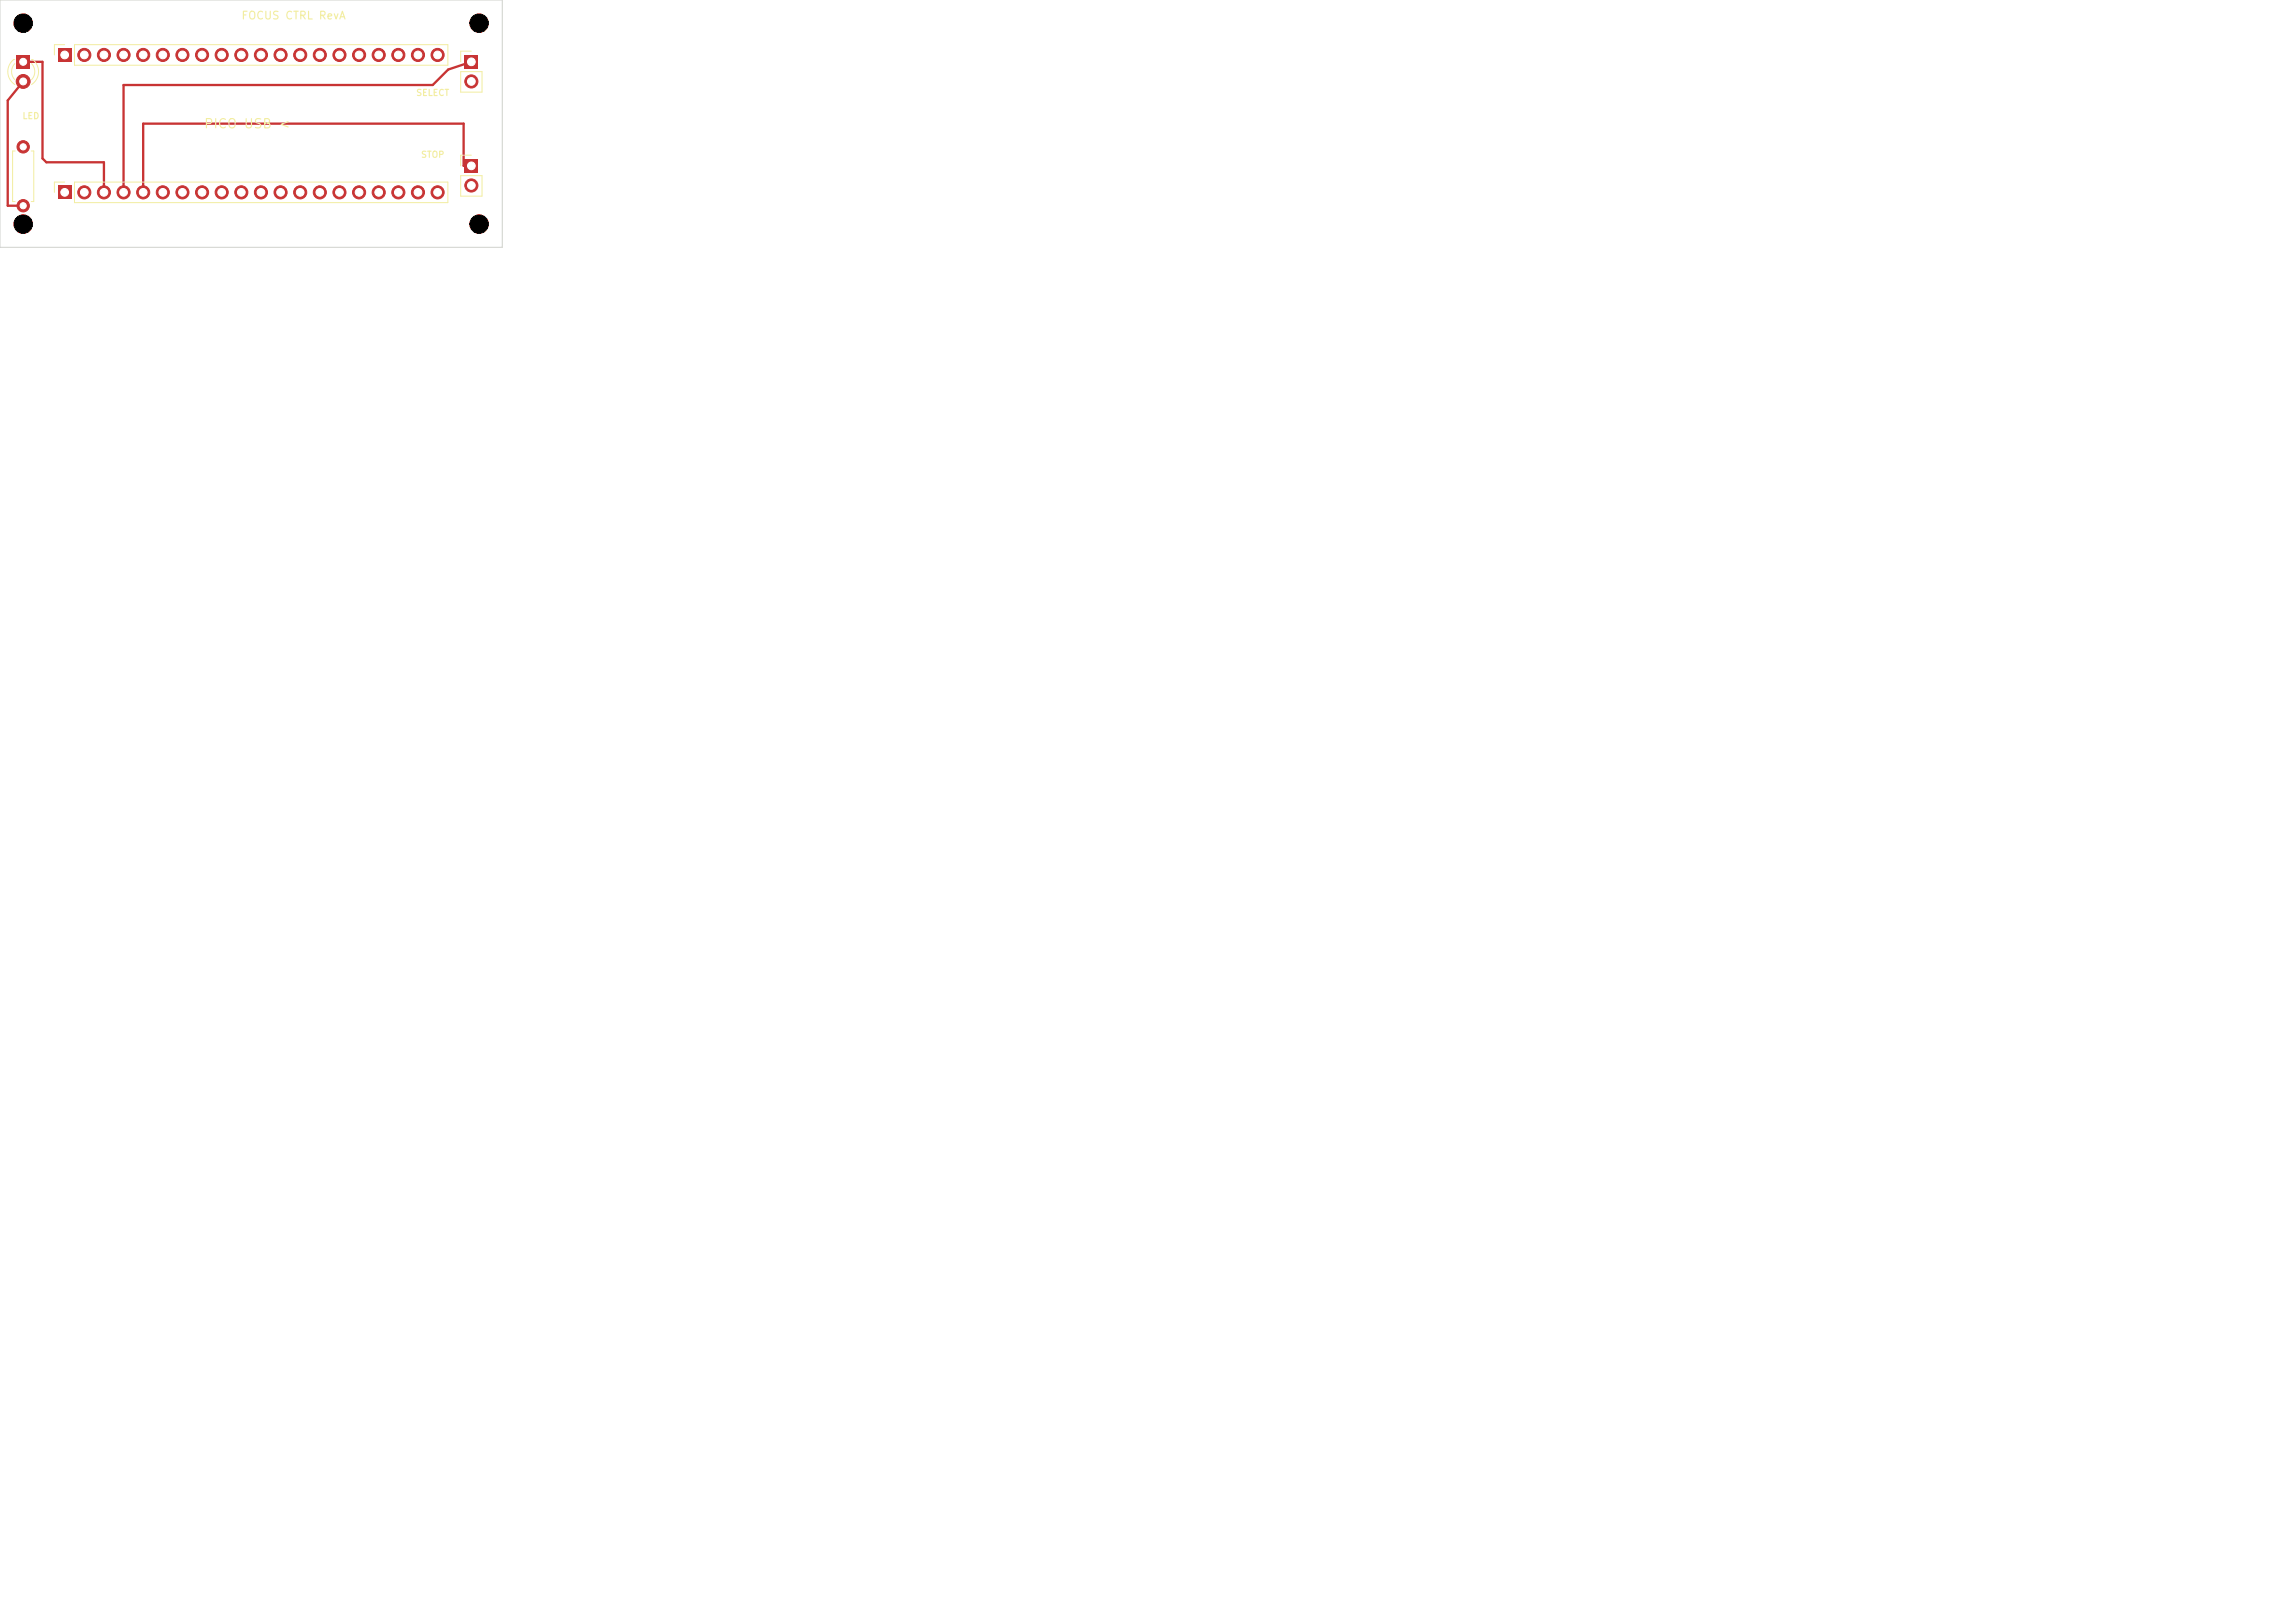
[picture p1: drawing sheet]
<svg xmlns="http://www.w3.org/2000/svg" width="297mm" height="210mm" viewBox="0 0 297 210" stroke-linecap="round" stroke-linejoin="round" font-family="sans-serif">
<defs><g id="words">
<text font-size="1.2" fill="#f2eda1" x="26.3" y="16.9">PICO USB &lt;</text>
<text font-size="1" fill="#f2eda1" x="31.2" y="2.8">FOCUS CTRL RevA</text>
<g font-size=".8" fill="#f2eda1">
<text x="2.8" y="15.6">LED</text>
<text x="53.8" y="12.6">SELECT</text>
<text x="54.4" y="20.6">STOP</text>
</g>
</g></defs>
<path d="M7.5 6.3h1.7v1.7h-1.7z" fill="#c83434"/>
<g fill="#c83434" stroke="#c83434" stroke-width=".13">
<circle cx="10.9" cy="7.1" r=".85"/>
<circle cx="13.4" cy="7.1" r=".85"/>
<circle cx="16" cy="7.1" r=".85"/>
<circle cx="18.5" cy="7.1" r=".85"/>
<circle cx="21.1" cy="7.1" r=".85"/>
<circle cx="23.6" cy="7.1" r=".85"/>
<circle cx="26.1" cy="7.1" r=".85"/>
<circle cx="28.7" cy="7.1" r=".85"/>
<circle cx="31.2" cy="7.1" r=".85"/>
<circle cx="33.8" cy="7.1" r=".85"/>
<circle cx="36.3" cy="7.1" r=".85"/>
<circle cx="38.8" cy="7.1" r=".85"/>
<circle cx="41.4" cy="7.1" r=".85"/>
<circle cx="43.9" cy="7.1" r=".85"/>
<circle cx="46.5" cy="7.1" r=".85"/>
<circle cx="49" cy="7.1" r=".85"/>
<circle cx="51.5" cy="7.1" r=".85"/>
<circle cx="54.1" cy="7.1" r=".85"/>
<circle cx="56.6" cy="7.1" r=".85"/>
<circle cx="3" cy="19" r=".8"/>
<circle cx="3" cy="26.6" r=".8"/>
</g>
<path d="M60.1 20.6h1.8v1.7h-1.8z" fill="#c83434"/>
<circle cx="61" cy="24" r=".85" fill="#c83434" stroke="#c83434" stroke-width=".13"/>
<path d="M60.1 7.2h1.8v1.7h-1.8z" fill="#c83434"/>
<circle cx="61" cy="10.5" r=".85" fill="#c83434" stroke="#c83434" stroke-width=".13"/>
<path d="M2.1 7.1h1.8v1.8h-1.8z" fill="#c83434"/>
<circle cx="3" cy="10.5" r=".9" fill="#c83434" stroke="#c83434" stroke-width=".13"/>
<path d="M7.5 24h1.7v1.7h-1.7z" fill="#c83434"/>
<g fill="#c83434" stroke="#c83434" stroke-width=".13">
<circle cx="10.9" cy="24.9" r=".85"/>
<circle cx="13.4" cy="24.9" r=".85"/>
<circle cx="16" cy="24.9" r=".85"/>
<circle cx="18.5" cy="24.9" r=".85"/>
<circle cx="21.1" cy="24.9" r=".85"/>
<circle cx="23.6" cy="24.9" r=".85"/>
<circle cx="26.1" cy="24.9" r=".85"/>
<circle cx="28.7" cy="24.9" r=".85"/>
<circle cx="31.2" cy="24.9" r=".85"/>
<circle cx="33.8" cy="24.9" r=".85"/>
<circle cx="36.3" cy="24.9" r=".85"/>
<circle cx="38.8" cy="24.9" r=".85"/>
<circle cx="41.4" cy="24.9" r=".85"/>
<circle cx="43.9" cy="24.9" r=".85"/>
<circle cx="46.5" cy="24.9" r=".85"/>
<circle cx="49" cy="24.9" r=".85"/>
<circle cx="51.5" cy="24.9" r=".85"/>
<circle cx="54.1" cy="24.9" r=".85"/>
<circle cx="56.6" cy="24.9" r=".85"/>
</g>
<path d="M3 8h2.5v12.5l.5 .5h7.4v3.9M3 10.5l-2 2.5v13.6h2M61 8l-3 1-2 2h-40v13.9M61 21.5h-1v-5.5h-41.5v8.9" fill="none" stroke="#c83434" stroke-width=".3"/>
<g fill="none" stroke="#f2eda1" stroke-width=".13">
<path d="M1.9 7.7h-.1a1.99 1.99 0 0 0 .1 3.2M1.9 8.2a1.5 1.5 0 0 0 0 2.1M2 19.5h-.4v6.6h.4M4 19.5h.4v6.6h-.4M4.1 7.7h.1a1.99 1.99 0 0 1-.1 3.2M4.1 8.2a1.5 1.5 0 0 1 0 2.1M8.4 5.8h-1.4v1.3M9.6 5.8h48.4v2.6h-48.4zM59.6 9.3h2.8v2.6h-2.8zM61 6.6h-1.4v1.4M8.4 23.6h-1.4v1.3M9.6 23.6h48.4v2.6h-48.4z"/>
<path d="M59.6 22.7h2.8v2.7h-2.8zM61 20.1h-1.4v1.4"/>
</g>
<path d="M0 0h65v32h-65z" fill="none" stroke="#d0d2cd" stroke-width=".13"/>
<g fill="#fff" stroke="#fff" stroke-width=".13">
<circle cx="8.4" cy="7.1" r=".5"/>
<circle cx="10.9" cy="7.1" r=".5"/>
<circle cx="13.4" cy="7.1" r=".5"/>
<circle cx="16" cy="7.1" r=".5"/>
<circle cx="18.5" cy="7.1" r=".5"/>
<circle cx="21.1" cy="7.1" r=".5"/>
<circle cx="23.6" cy="7.1" r=".5"/>
<circle cx="26.1" cy="7.1" r=".5"/>
<circle cx="28.7" cy="7.1" r=".5"/>
<circle cx="31.2" cy="7.1" r=".5"/>
<circle cx="33.8" cy="7.1" r=".5"/>
<circle cx="36.3" cy="7.1" r=".5"/>
<circle cx="38.8" cy="7.1" r=".5"/>
<circle cx="41.4" cy="7.1" r=".5"/>
<circle cx="43.9" cy="7.1" r=".5"/>
<circle cx="46.5" cy="7.1" r=".5"/>
<circle cx="49" cy="7.1" r=".5"/>
<circle cx="51.5" cy="7.1" r=".5"/>
<circle cx="54.1" cy="7.1" r=".5"/>
<circle cx="56.6" cy="7.1" r=".5"/>
<circle cx="3" cy="19" r=".4"/>
<circle cx="3" cy="26.6" r=".4"/>
<circle cx="61" cy="21.5" r=".5"/>
<circle cx="61" cy="24" r=".5"/>
<circle cx="61" cy="8" r=".5"/>
<circle cx="61" cy="10.5" r=".5"/>
<circle cx="3" cy="8" r=".45"/>
<circle cx="3" cy="10.5" r=".45"/>
<circle cx="8.4" cy="24.9" r=".5"/>
<circle cx="10.9" cy="24.9" r=".5"/>
<circle cx="13.4" cy="24.9" r=".5"/>
<circle cx="16" cy="24.9" r=".5"/>
<circle cx="18.5" cy="24.9" r=".5"/>
<circle cx="21.1" cy="24.9" r=".5"/>
<circle cx="23.6" cy="24.9" r=".5"/>
<circle cx="26.1" cy="24.9" r=".5"/>
<circle cx="28.7" cy="24.9" r=".5"/>
<circle cx="31.2" cy="24.9" r=".5"/>
<circle cx="33.8" cy="24.9" r=".5"/>
<circle cx="36.3" cy="24.9" r=".5"/>
<circle cx="38.8" cy="24.9" r=".5"/>
<circle cx="41.4" cy="24.9" r=".5"/>
<circle cx="43.9" cy="24.9" r=".5"/>
<circle cx="46.5" cy="24.9" r=".5"/>
<circle cx="49" cy="24.9" r=".5"/>
<circle cx="51.5" cy="24.9" r=".5"/>
<circle cx="54.1" cy="24.9" r=".5"/>
<circle cx="56.6" cy="24.9" r=".5"/>
</g>
<g fill="#000" stroke="#000" stroke-width=".13">
<circle cx="3" cy="3" r="1.2"/>
<circle cx="62" cy="3" r="1.2"/>
<circle cx="3" cy="29" r="1.2"/>
<circle cx="62" cy="29" r="1.2"/>
</g>
<use href="#words"/>
</svg>
